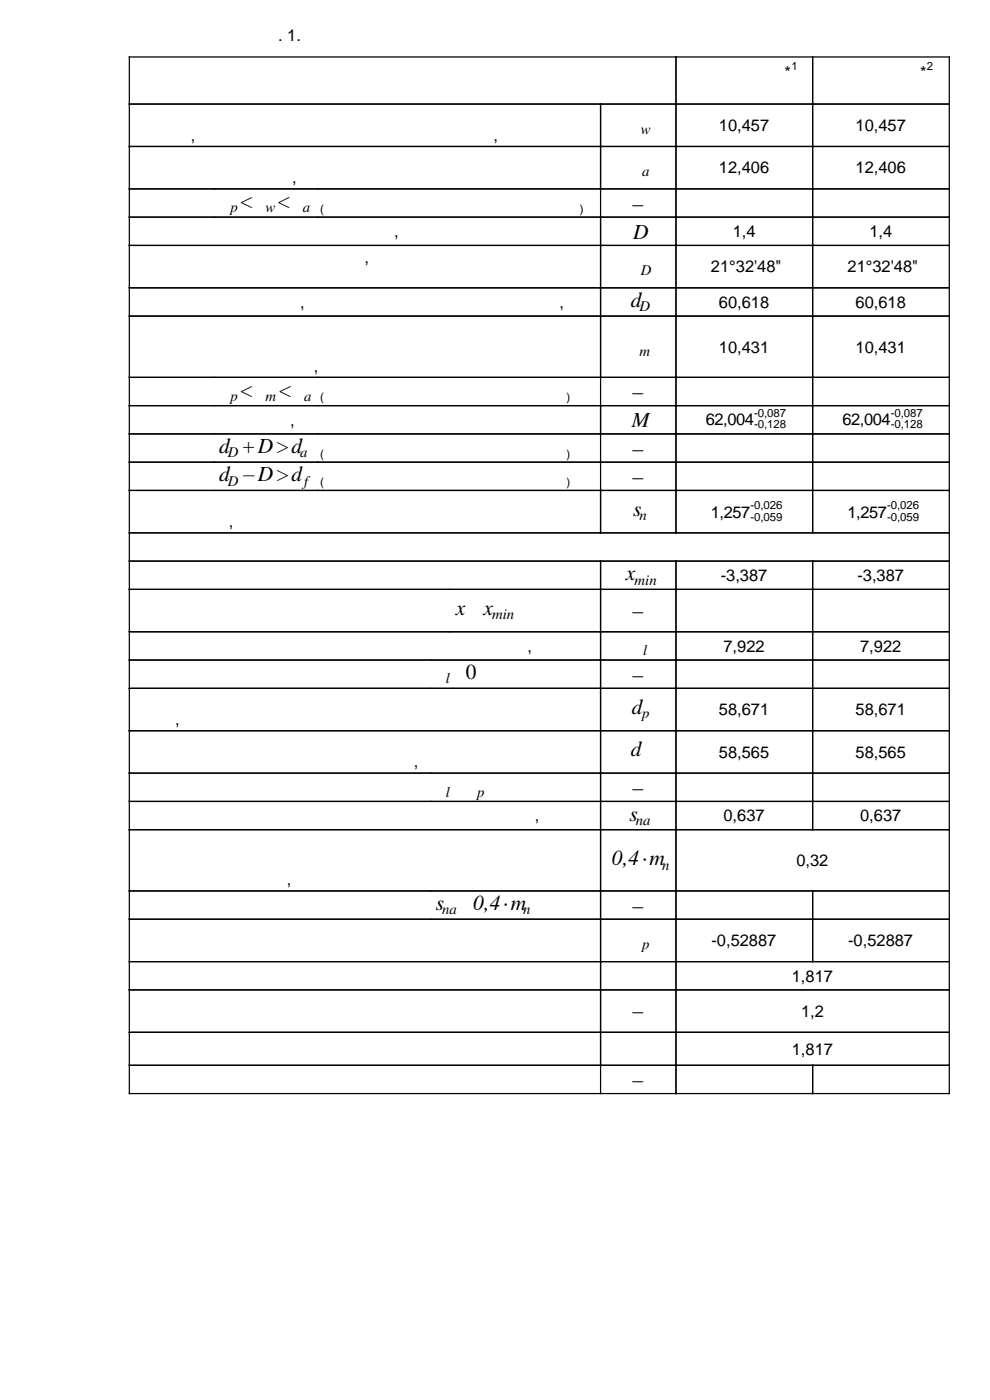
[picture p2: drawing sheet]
<svg xmlns="http://www.w3.org/2000/svg" width="210mm" height="297mm" viewBox="0 0 210 297" stroke-linecap="round" stroke-linejoin="round" font-family="sans-serif">
<defs><g id="words">
<g font-size="4.6">
<text x="51" y="44.2">&lt;</text>
<text x="59" y="44.2">&lt;</text>
<text x="134.1" y="44.7">−</text>
<text x="134.4" y="50.7">D</text>
<text x="133.8" y="65.2">d</text>
<text x="51" y="84.2">&lt;</text>
<text x="59.2" y="84.2">&lt;</text>
<text x="134.1" y="84.7">−</text>
<text x="134.1" y="90.7">M</text>
<text x="46.5" y="96.2">d +D&gt;d</text>
<text x="134.1" y="96.7">−</text>
<text x="46.5" y="102.2">d −D&gt;d</text>
<text x="134.1" y="102.7">−</text>
<text x="134.4" y="109.5">s</text>
<text x="132.8" y="123.2">x</text>
<text x="96.8" y="130.5">x</text>
<text x="102.6" y="130.5">x</text>
<text x="134.1" y="131.1">−</text>
<text x="98.9" y="144.2">0</text>
<text x="134.1" y="144.7">−</text>
<text x="134.1" y="151.5">d</text>
<text x="133.8" y="160.5">d</text>
<text x="134.1" y="168.7">−</text>
<text x="133.6" y="174.2">s</text>
<text x="129.8" y="183.7">0,4·m</text>
<text x="92.5" y="193.2">s</text>
<text x="100.4" y="193.2">0,4·m</text>
<text x="134.1" y="193.7">−</text>
<text x="134.1" y="216.1">−</text>
<text x="134.1" y="230.7">−</text>
</g>
<g font-size="3.5">
<text x="28" y="8.6">Продолжение табл. 1.</text>
<text x="150.5" y="16.6">Ведущее *</text>
<text x="180.1" y="16.6">Ведомое *</text>
<text x="29.9" y="29.8">точках, определяющих длину общей нормали, мм</text>
<text x="152.5" y="27.8">10,457</text>
<text x="181.5" y="27.8">10,457</text>
<text x="29.9" y="38.8">окружности вершин, мм</text>
<text x="152.5" y="36.8">12,406</text>
<text x="181.5" y="36.8">12,406</text>
<text x="29.9" y="50.3">Диаметр измерительного ролика, мм</text>
<text x="155.5" y="50.3">1,4</text>
<text x="184.5" y="50.3">1,4</text>
<text x="29.9" y="55.8">Угол профиля на окружности, проходящей</text>
<text x="150.9" y="57.8">21°32'48&quot;</text>
<text x="179.9" y="57.8">21°32'48&quot;</text>
<text x="29.9" y="65.3">Диаметр окружности, проходящей через центр ролика, мм</text>
<text x="152.5" y="65.3">60,618</text>
<text x="181.5" y="65.3">60,618</text>
<text x="152.5" y="74.8">10,431</text>
<text x="181.5" y="74.8">10,431</text>
<text x="29.9" y="78.9">поверхностями зубьев, мм</text>
<text x="29.9" y="90.3">Размер по роликам, мм</text>
<text x="149.8" y="90.3">62,004</text>
<text x="178.8" y="90.3">62,004</text>
<text x="29.9" y="111.8">окружности, мм</text>
<text x="150.8" y="109.9">1,257</text>
<text x="179.8" y="109.9">1,257</text>
<text x="152.9" y="123.3">-3,387</text>
<text x="181.9" y="123.3">-3,387</text>
<text x="29.9" y="138.3">Радиус кривизны в граничной точке профиля зуба, мм</text>
<text x="153.5" y="138.3">7,922</text>
<text x="182.5" y="138.3">7,922</text>
<text x="29.9" y="153.8">зуба, мм</text>
<text x="152.5" y="151.8">58,671</text>
<text x="181.5" y="151.8">58,671</text>
<text x="152.5" y="160.8">58,565</text>
<text x="181.5" y="160.8">58,565</text>
<text x="29.9" y="162.8">с переходной кривой профиля зуба, мм</text>
<text x="29.9" y="174.3">Нормальная толщина зуба на поверхности вершин, мм</text>
<text x="153.5" y="174.3">0,637</text>
<text x="182.5" y="174.3">0,637</text>
<text x="169" y="183.8">0,32</text>
<text x="29.9" y="187.9">упрочнении зубьев, мм</text>
<text x="151" y="200.8">-0,52887</text>
<text x="180" y="200.8">-0,52887</text>
<text x="168" y="208.3">1,817</text>
<text x="170" y="215.8">1,2</text>
<text x="168" y="223.8">1,817</text>
</g>
<g font-size="3.1">
<text x="136" y="28.4">w</text>
<text x="136.2" y="37.4">a</text>
<text x="48.9" y="45.1">p</text>
<text x="56.3" y="45.1">w</text>
<text x="64.3" y="45.1">a</text>
<text x="136" y="58.4">D</text>
<text x="135.7" y="66.1">D</text>
<text x="135.7" y="75.6">m</text>
<text x="48.9" y="85.1">p</text>
<text x="56.3" y="85.1">m</text>
<text x="64.5" y="85.1">a</text>
<text x="48.4" y="97.1">D</text>
<text x="63.7" y="97.1">a</text>
<text x="48.4" y="103.1">D</text>
<text x="64.5" y="103.1">f</text>
<text x="135.7" y="110.4">n</text>
<text x="134.6" y="124.1">min</text>
<text x="104.4" y="131.4">min</text>
<text x="136.5" y="139.1">l</text>
<text x="94.6" y="145.1">l</text>
<text x="136.2" y="152.4">p</text>
<text x="94.6" y="169.1">l</text>
<text x="101.2" y="169.1">p</text>
<text x="134.9" y="175.1">na</text>
<text x="140.5" y="184.6">n</text>
<text x="93.8" y="194.1">na</text>
<text x="111" y="194.1">n</text>
<text x="136.2" y="201.4">p</text>
</g>
<g font-size="2.4">
<text x="168" y="14.8">1</text>
<text x="196.7" y="14.8">2</text>
<text x="68" y="45.1">(возможность измерения длины общей нормали)</text>
<text x="68" y="85.1">(возможность измерения размера по роликам)</text>
<text x="160" y="88.5">-0,087</text>
<text x="189" y="88.5">-0,087</text>
<text x="160" y="90.9">-0,128</text>
<text x="189" y="90.9">-0,128</text>
<text x="68" y="97.1">(возможность измерения размера по роликам)</text>
<text x="68" y="103.1">(возможность измерения размера по роликам)</text>
<text x="159.3" y="108.1">-0,026</text>
<text x="159.3" y="110.5">-0,059</text>
<text x="188.3" y="108.1">-0,026</text>
<text x="188.3" y="110.5">-0,059</text>
</g>
</g></defs>
<g fill="none" stroke="#000" stroke-width=".26">
<path d="M27.4 12.1h174v220h-174zM143.4 12.1v101M172.4 12.1v101M27.4 31.1h174M27.4 22.1h174M127.4 22.1v91M27.4 52.1h174M27.4 46.1h174M27.4 40.1h174M27.4 61.1h174M27.4 67.1h174M27.4 80.1h174"/>
<path d="M27.4 86.1h174M27.4 92.1h174M27.4 98.1h174M27.4 104.1h174M27.4 119.1h174M27.4 113.1h174M127.4 119.1v113M143.4 119.1v113M172.4 119.1v57M27.4 125.1h174M27.4 134.1h174M27.4 140.1h174"/>
<path d="M27.4 146.1h174M27.4 155.1h174M27.4 164.1h174M27.4 170.1h174M27.4 176.1h174M27.4 195.1h174M27.4 189.1h174M172.4 189.1v15M27.4 204.1h174M27.4 219.1h174M27.4 210.1h174M27.4 226.1h174"/>
<path d="M172.4 226.1v6"/>
</g>
<use href="#words"/>
</svg>
